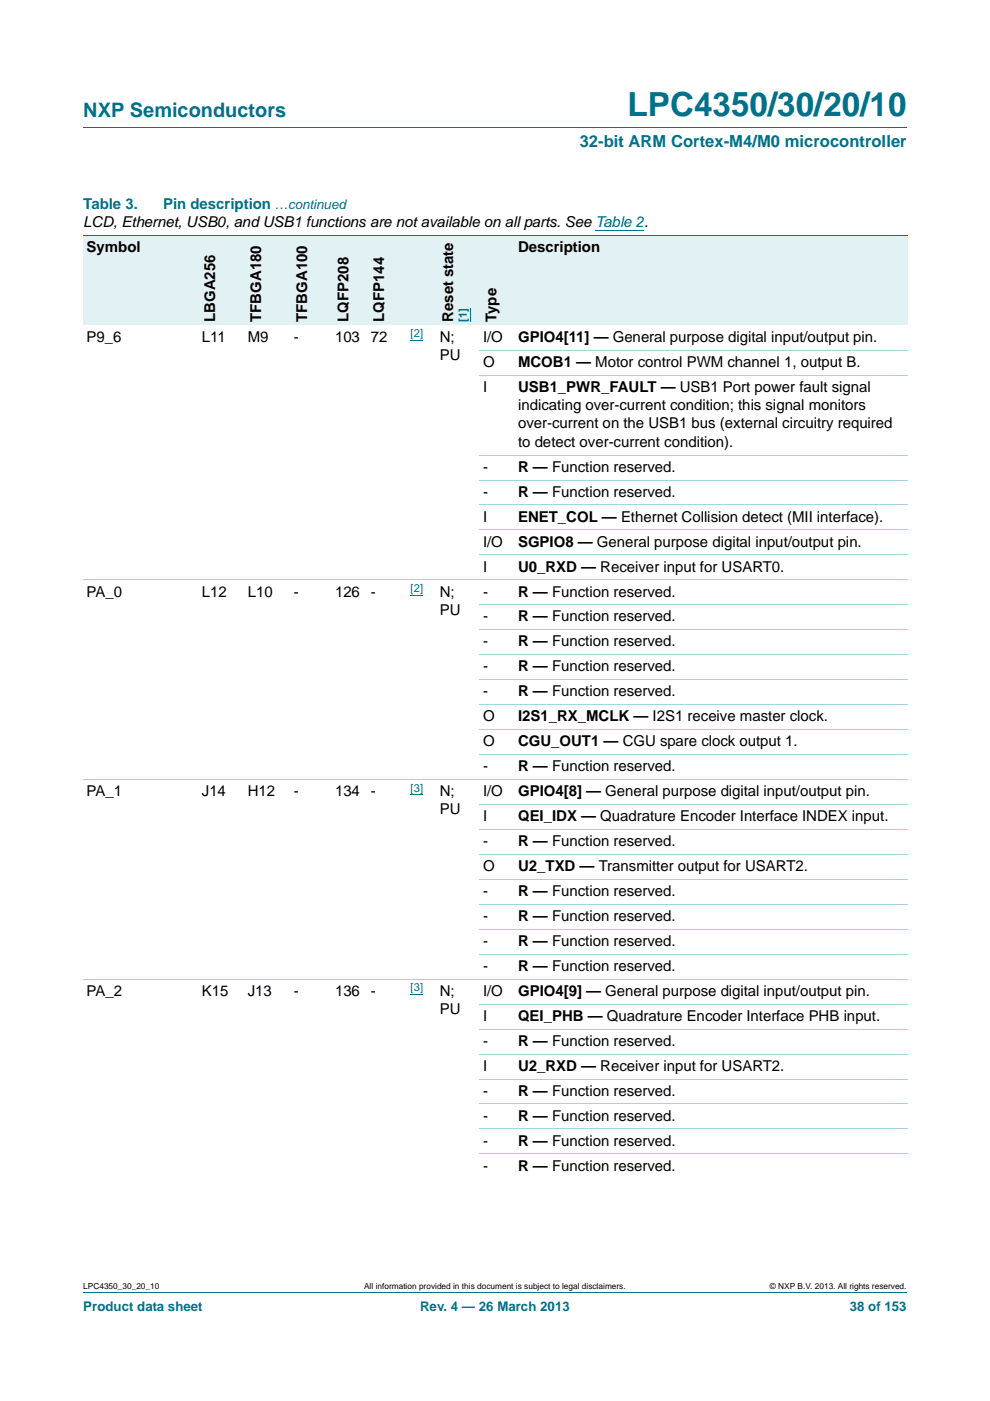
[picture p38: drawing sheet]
<svg xmlns="http://www.w3.org/2000/svg" width="210mm" height="297mm" viewBox="0 0 210 297" stroke-linecap="round" stroke-linejoin="round" font-family="sans-serif">
<defs><g id="words">
<text font-size="7" fill="#00718a" x="133.1" y="24.6">LPC4350/30/20/10</text>
<text font-size="4.2" fill="#00718a" x="17.7" y="24.9">NXP Semiconductors</text>
<text font-size="3.5" fill="#00718a" x="123" y="31.1">32-bit ARM Cortex-M4/M0 microcontroller</text>
<g font-size="3.2" fill="#00718a">
<text x="17.7" y="44.3">Table 3.</text>
<text x="34.6" y="44.3">Pin description</text>
</g>
<g font-size="3.2">
<text x="17.7" y="48.2">LCD, Ethernet, USB0, and USB1 functions are not available on all parts. See Table 2.</text>
<text x="18.4" y="53.4">Symbol</text>
<text x="109.9" y="53.4">Description</text>
<text x="45.6" y="68.3" transform="rotate(-90 45.6 68.3)">LBGA256</text>
<text x="55.4" y="68.3" transform="rotate(-90 55.4 68.3)">TFBGA180</text>
<text x="65.2" y="68.3" transform="rotate(-90 65.2 68.3)">TFBGA100</text>
<text x="73.9" y="68.3" transform="rotate(-90 73.9 68.3)">LQFP208</text>
<text x="81.5" y="68.3" transform="rotate(-90 81.5 68.3)">LQFP144</text>
<text x="96.1" y="68.3" transform="rotate(-90 96.1 68.3)">Reset state</text>
<text x="105.3" y="68.3" transform="rotate(-90 105.3 68.3)">Type</text>
<text x="18.4" y="72.5">P9_6</text>
<text x="42.8" y="72.5">L11</text>
<text x="52.6" y="72.5">M9</text>
<text x="62.3" y="72.5">-</text>
<text x="71.1" y="72.5">103</text>
<text x="78.7" y="72.5">72</text>
<text x="93.3" y="72.5">N;</text>
<text x="93.3" y="76.4">PU</text>
<text x="102.4" y="72.5">I/O</text>
<text x="102.4" y="77.8">O</text>
<text x="109.9" y="72.5">GPIO4[11] — General purpose digital input/output pin.</text>
<text x="109.9" y="77.8">MCOB1 — Motor control PWM channel 1, output B.</text>
<text x="102.4" y="83.1">I</text>
<text x="109.9" y="83.1">USB1_PWR_FAULT — USB1 Port power fault signal</text>
<text x="109.9" y="87">indicating over-current condition; this signal monitors</text>
<text x="109.9" y="90.8">over-current on the USB1 bus (external circuitry required</text>
<text x="109.9" y="94.7">to detect over-current condition).</text>
<text x="102.4" y="100">-</text>
<text x="109.9" y="100">R — Function reserved.</text>
<text x="102.4" y="105.3">-</text>
<text x="109.9" y="105.3">R — Function reserved.</text>
<text x="102.4" y="110.6">I</text>
<text x="109.9" y="110.6">ENET_COL — Ethernet Collision detect (MII interface).</text>
<text x="102.4" y="115.9">I/O</text>
<text x="109.9" y="115.9">SGPIO8 — General purpose digital input/output pin.</text>
<text x="102.4" y="121.2">I</text>
<text x="109.9" y="121.2">U0_RXD — Receiver input for USART0.</text>
<text x="18.4" y="126.5">PA_0</text>
<text x="42.8" y="126.5">L12</text>
<text x="52.6" y="126.5">L10</text>
<text x="62.3" y="126.5">-</text>
<text x="71.1" y="126.5">126</text>
<text x="78.7" y="126.5">-</text>
<text x="93.3" y="126.5">N;</text>
<text x="93.3" y="130.3">PU</text>
<text x="102.4" y="126.5">-</text>
<text x="102.4" y="131.8">-</text>
<text x="109.9" y="126.5">R — Function reserved.</text>
<text x="109.9" y="131.8">R — Function reserved.</text>
<text x="102.4" y="137.1">-</text>
<text x="109.9" y="137.1">R — Function reserved.</text>
<text x="102.4" y="142.3">-</text>
<text x="109.9" y="142.3">R — Function reserved.</text>
<text x="102.4" y="147.6">-</text>
<text x="109.9" y="147.6">R — Function reserved.</text>
<text x="102.4" y="152.9">O</text>
<text x="109.9" y="152.9">I2S1_RX_MCLK — I2S1 receive master clock.</text>
<text x="102.4" y="158.2">O</text>
<text x="109.9" y="158.2">CGU_OUT1 — CGU spare clock output 1.</text>
<text x="102.4" y="163.5">-</text>
<text x="109.9" y="163.5">R — Function reserved.</text>
<text x="18.4" y="168.8">PA_1</text>
<text x="42.8" y="168.8">J14</text>
<text x="52.6" y="168.8">H12</text>
<text x="62.3" y="168.8">-</text>
<text x="71.1" y="168.8">134</text>
<text x="78.7" y="168.8">-</text>
<text x="93.3" y="168.8">N;</text>
<text x="93.3" y="172.7">PU</text>
<text x="102.4" y="168.8">I/O</text>
<text x="109.9" y="168.8">GPIO4[8] — General purpose digital input/output pin.</text>
<text x="102.4" y="174.1">I</text>
<text x="102.4" y="179.4">-</text>
<text x="109.9" y="174.1">QEI_IDX — Quadrature Encoder Interface INDEX input.</text>
<text x="109.9" y="179.4">R — Function reserved.</text>
<text x="102.4" y="184.7">O</text>
<text x="109.9" y="184.7">U2_TXD — Transmitter output for USART2.</text>
<text x="102.4" y="190">-</text>
<text x="109.9" y="190">R — Function reserved.</text>
<text x="102.4" y="195.3">-</text>
<text x="109.9" y="195.3">R — Function reserved.</text>
<text x="102.4" y="200.6">-</text>
<text x="109.9" y="200.6">R — Function reserved.</text>
<text x="102.4" y="205.9">-</text>
<text x="109.9" y="205.9">R — Function reserved.</text>
<text x="18.4" y="211.1">PA_2</text>
<text x="42.8" y="211.1">K15</text>
<text x="52.5" y="211.1">J13</text>
<text x="62.3" y="211.1">-</text>
<text x="71.1" y="211.1">136</text>
<text x="78.7" y="211.1">-</text>
<text x="93.3" y="211.1">N;</text>
<text x="93.3" y="215">PU</text>
<text x="102.4" y="211.1">I/O</text>
<text x="109.9" y="211.1">GPIO4[9] — General purpose digital input/output pin.</text>
<text x="102.4" y="216.4">I</text>
<text x="102.4" y="221.7">-</text>
<text x="109.9" y="216.4">QEI_PHB — Quadrature Encoder Interface PHB input.</text>
<text x="109.9" y="221.7">R — Function reserved.</text>
<text x="102.4" y="227">I</text>
<text x="109.9" y="227">U2_RXD — Receiver input for USART2.</text>
<text x="102.4" y="232.3">-</text>
<text x="109.9" y="232.3">R — Function reserved.</text>
<text x="102.4" y="237.6">-</text>
<text x="109.9" y="237.6">R — Function reserved.</text>
<text x="102.4" y="242.9">-</text>
<text x="109.9" y="242.9">R — Function reserved.</text>
<text x="102.4" y="248.2">-</text>
<text x="109.9" y="248.2">R — Function reserved.</text>
</g>
<g font-size="2.8" fill="#00718a">
<text x="58.3" y="44.3">…continued</text>
<text x="17.7" y="277.9">Product data sheet</text>
<text x="89.1" y="277.9">Rev. 4 — 26 March 2013</text>
<text x="180.2" y="277.9">38 of 153</text>
</g>
<g font-size="2.4" fill="#00f">
<text x="87.1" y="71.5">[2]</text>
<text x="99" y="68.3" transform="rotate(-90 99 68.3)">[1]</text>
<text x="87.1" y="125.5">[2]</text>
<text x="87.1" y="167.9">[3]</text>
<text x="87.1" y="210.2">[3]</text>
</g>
<g font-size="1.8">
<text x="17.7" y="273.3">LPC4350_30_20_10</text>
<text x="77.2" y="273.3">All information provided in this document is subject to legal disclaimers.</text>
<text x="163.3" y="273.3">© NXP B.V. 2013. All rights reserved.</text>
</g>
</g></defs>
<path d="M17.7 27h174.6M17.7 273.9h174.6" fill="none" stroke="#00718a" stroke-width=".21"/>
<path d="M126.3 48.9h10.3M87.1 72.2h2.6M87.1 126.2h2.6M87.1 168.6h2.6M87.1 210.9h2.6" fill="none" stroke="#00f" stroke-width=".21"/>
<g fill="#e2f1f4">
<path d="M17.7 49.9h24.4v19.1h-24.4z"/>
<path d="M42.1 49.9h9.8v19.1h-9.8z"/>
<path d="M51.9 49.9h9.7v19.1h-9.7z"/>
<path d="M61.6 49.9h8.8v19.1h-8.8z"/>
<path d="M70.4 49.9h7.6v19.1h-7.6z"/>
<path d="M78 49.9h8.4v19.1h-8.4z"/>
<path d="M86.4 49.9h15.3v19.1h-15.3z"/>
</g>
<path d="M99.7 65.3v3" fill="none" stroke="#00f" stroke-width=".21"/>
<g fill="#e2f1f4">
<path d="M101.7 49.9h7.5v19.1h-7.5z"/>
<path d="M109.2 49.9h83.3v19.1h-83.3z"/>
</g>
<path d="M17.7 49.9h174.8" fill="none" stroke="#00718a" stroke-width=".21"/>
<g fill="none" stroke="#a5d5dc" stroke-width=".21">
<path d="M101.7 74.3h90.8M101.7 79.5h90.8M101.7 96.5h90.8M101.7 101.8h90.8M101.7 107.1h90.8M101.7 112.4h90.8M101.7 117.6h90.8M17.7 122.9h174.8M101.7 128.2h90.8M101.7 133.5h90.8M101.7 138.8h90.8M101.7 144.1h90.8"/>
<path d="M101.7 149.4h90.8M101.7 154.7h90.8M101.7 160h90.8M17.7 165.3h174.8M101.7 170.6h90.8M101.7 175.9h90.8M101.7 181.1h90.8M101.7 186.4h90.8M101.7 191.7h90.8M101.7 197h90.8M17.7 207.6h174.8M101.7 202.3h90.8"/>
<path d="M101.7 212.9h90.8M101.7 218.2h90.8M101.7 223.5h90.8M101.7 228.8h90.8M101.7 234.1h90.8M101.7 239.4h90.8M101.7 244.6h90.8"/>
</g>
<use href="#words"/>
</svg>
